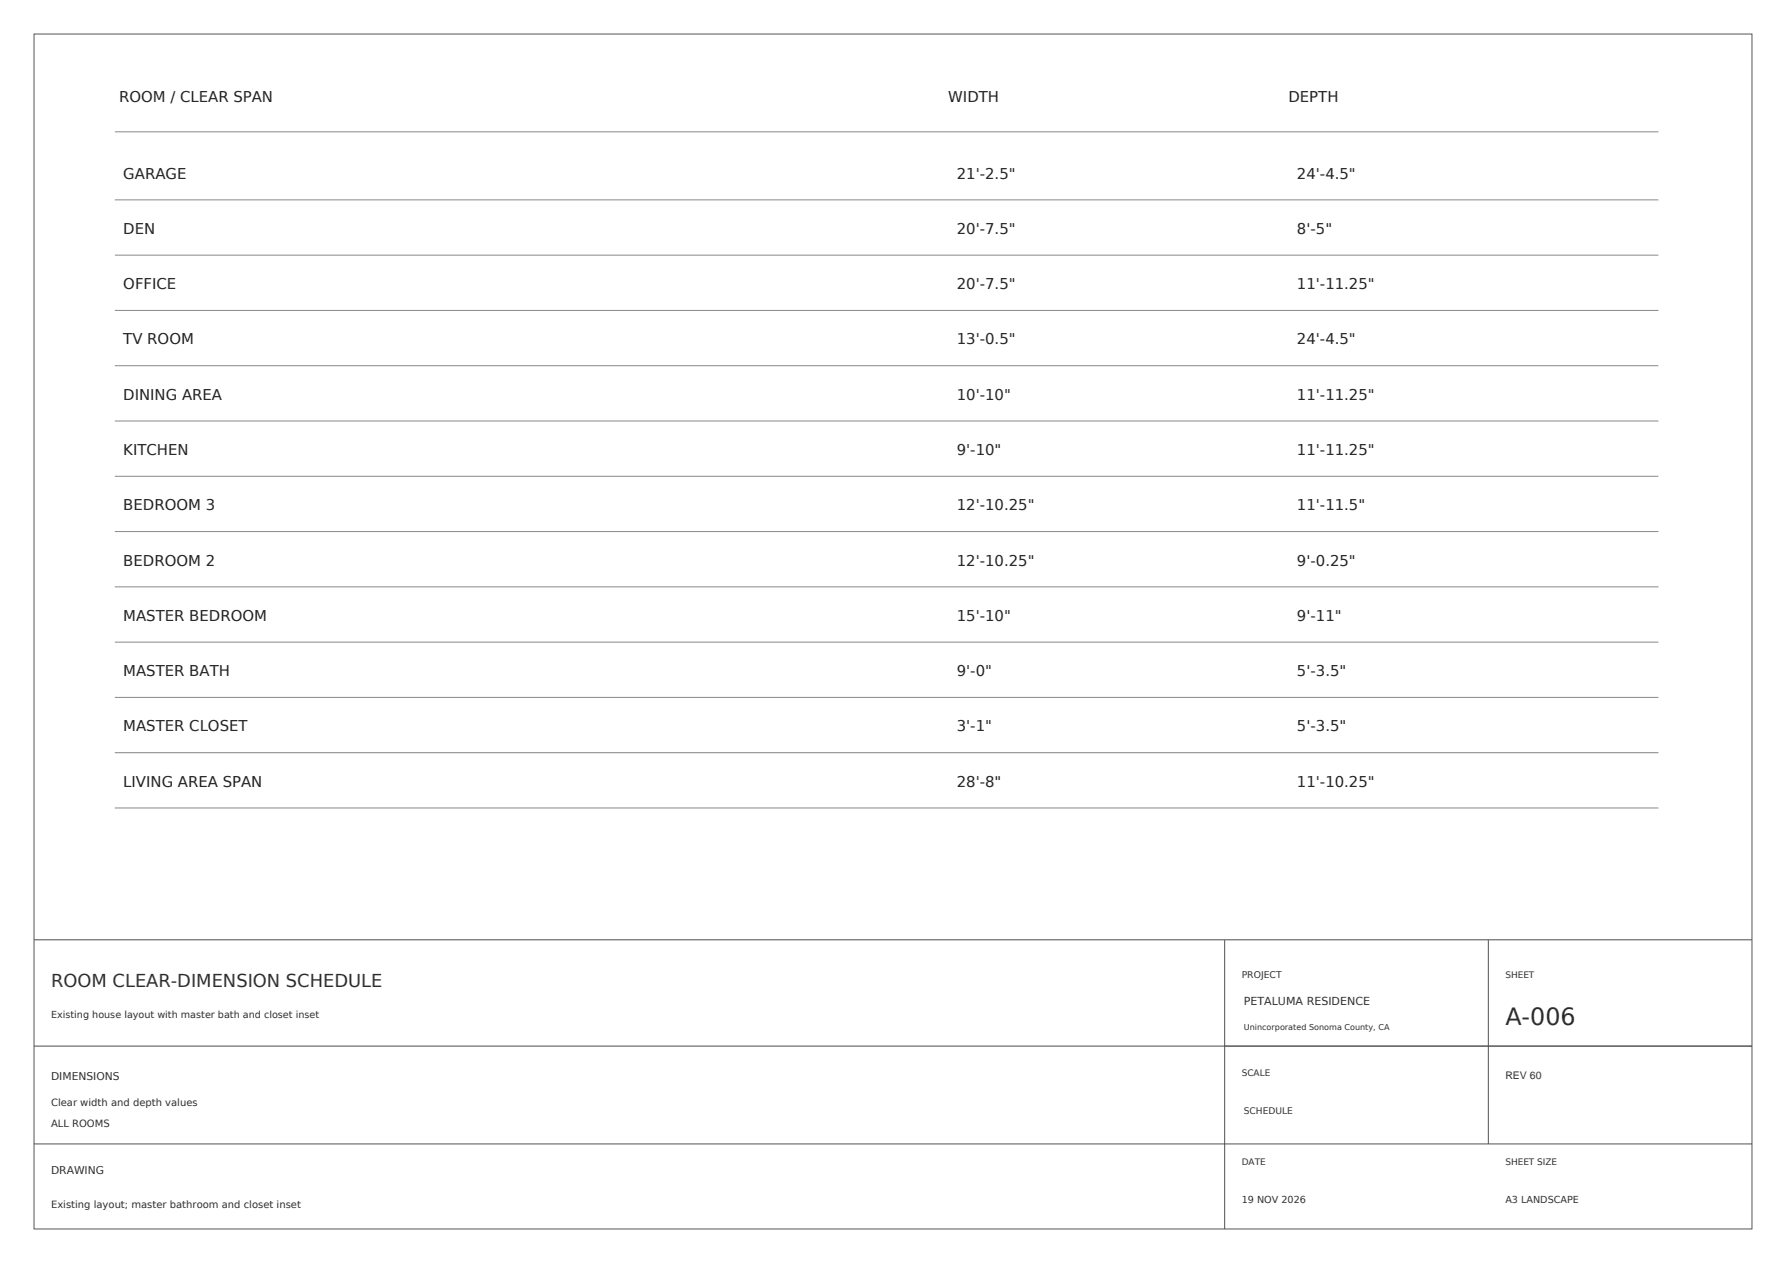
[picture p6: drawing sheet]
<svg xmlns="http://www.w3.org/2000/svg" width="420mm" height="297mm" viewBox="0 0 420 297" stroke-linecap="round" stroke-linejoin="round" font-family="sans-serif">
<defs><g id="words">
<text font-size="5.6" fill="#303030" x="354" y="241">A-006</text>
<text font-size="4.2" fill="#303030" x="12" y="232">ROOM CLEAR-DIMENSION SCHEDULE</text>
<g font-size="3.5" fill="#222">
<text x="28" y="24">ROOM / CLEAR SPAN</text>
<text x="223" y="24">WIDTH</text>
<text x="303" y="24">DEPTH</text>
<text x="29" y="42">GARAGE</text>
<text x="225" y="42">21'-2.5&quot;</text>
<text x="305" y="42">24'-4.5&quot;</text>
<text x="29" y="55">DEN</text>
<text x="225" y="55">20'-7.5&quot;</text>
<text x="305" y="55">8'-5&quot;</text>
<text x="29" y="68">OFFICE</text>
<text x="225" y="68">20'-7.5&quot;</text>
<text x="305" y="68">11'-11.25&quot;</text>
<text x="29" y="81">TV ROOM</text>
<text x="225" y="81">13'-0.5&quot;</text>
<text x="305" y="81">24'-4.5&quot;</text>
<text x="29" y="94">DINING AREA</text>
<text x="225" y="94">10'-10&quot;</text>
<text x="305" y="94">11'-11.25&quot;</text>
<text x="29" y="107">KITCHEN</text>
<text x="225" y="107">9'-10&quot;</text>
<text x="305" y="107">11'-11.25&quot;</text>
<text x="29" y="120">BEDROOM 3</text>
<text x="225" y="120">12'-10.25&quot;</text>
<text x="305" y="120">11'-11.5&quot;</text>
<text x="29" y="133">BEDROOM 2</text>
<text x="225" y="133">12'-10.25&quot;</text>
<text x="305" y="133">9'-0.25&quot;</text>
<text x="29" y="146">MASTER BEDROOM</text>
<text x="225" y="146">15'-10&quot;</text>
<text x="305" y="146">9'-11&quot;</text>
<text x="29" y="159">MASTER BATH</text>
<text x="225" y="159">9'-0&quot;</text>
<text x="305" y="159">5'-3.5&quot;</text>
<text x="29" y="172">MASTER CLOSET</text>
<text x="225" y="172">3'-1&quot;</text>
<text x="305" y="172">5'-3.5&quot;</text>
<text x="29" y="185">LIVING AREA SPAN</text>
<text x="225" y="185">28'-8&quot;</text>
<text x="305" y="185">11'-10.25&quot;</text>
</g>
<text font-size="2.6" fill="#303030" x="292.5" y="236.3">PETALUMA RESIDENCE</text>
<g font-size="2.5" fill="#303030">
<text x="12" y="254">DIMENSIONS</text>
<text x="12" y="276">DRAWING</text>
</g>
<text font-size="2.5" fill="#333" x="354" y="253.6">REV 60</text>
<g font-size="2.4" fill="#303030">
<text x="12" y="260">Clear width and depth values</text>
<text x="12" y="265">ALL ROOMS</text>
<text x="12" y="284">Existing layout; master bathroom and closet inset</text>
</g>
<g font-size="2.3" fill="#303030">
<text x="12" y="239.5">Existing house layout with master bath and closet inset</text>
<text x="292" y="283">19 NOV 2026</text>
<text x="354" y="283">A3 LANDSCAPE</text>
</g>
<text font-size="2.2" fill="#303030" x="292" y="230">PROJECT</text>
<g font-size="2.1" fill="#303030">
<text x="354" y="230">SHEET</text>
<text x="292" y="253">SCALE</text>
<text x="292.5" y="261.9">SCHEDULE</text>
<text x="292" y="274">DATE</text>
<text x="354" y="274">SHEET SIZE</text>
</g>
<text font-size="1.9" fill="#303030" x="292.5" y="242.3">Unincorporated Sonoma County, CA</text>
</g></defs>
<g fill="none" stroke="#888" stroke-width=".24">
<path d="M27 31h363M27 47h363M27 60h363M27 73h363M27 86h363M27 99h363M27 112h363M27 125h363M27 138h363M27 151h363M27 164h363M27 177h363"/>
<path d="M27 190h363"/>
</g>
<path d="M8 8h404v281h-404z" fill="none" stroke="#555" stroke-width=".24"/>
<path d="M8 221h404M288 221v68M350 221v48M8 246h404M8 269h404" fill="none" stroke="#515151" stroke-width=".24"/>
<g fill="#fff" stroke="#fff" stroke-width=".35">
<path d="M354 251.1h9.1v2.5h-9.1z"/>
<path d="M354 250.6h8.5v3.4h-8.5z"/>
</g>
<use href="#words"/>
</svg>
